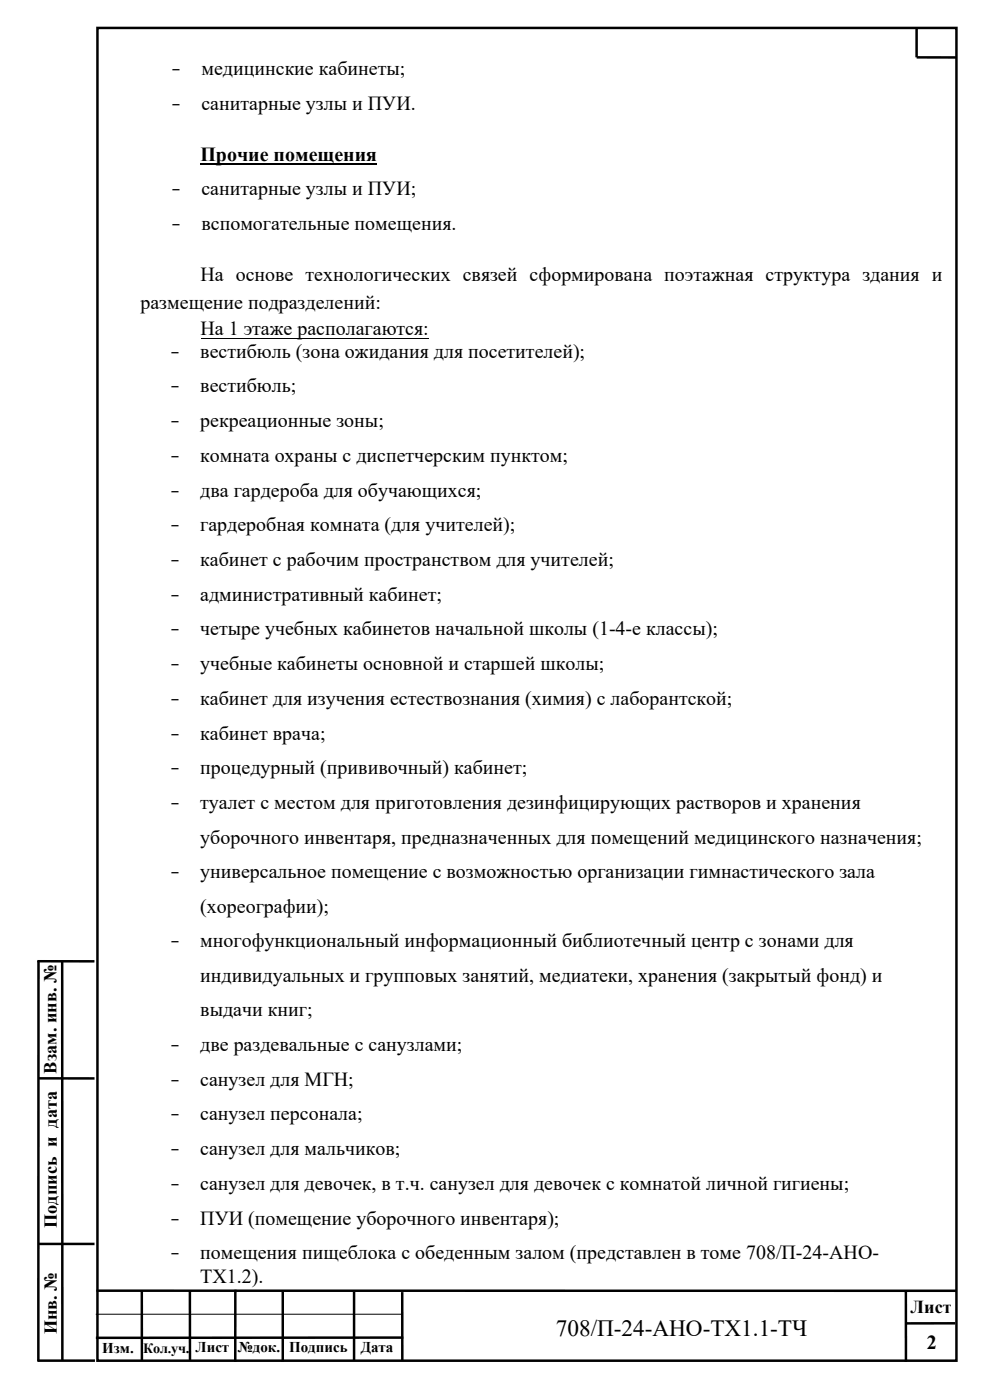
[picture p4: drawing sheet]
<svg xmlns="http://www.w3.org/2000/svg" width="210mm" height="297mm" viewBox="0 0 210 297" stroke-linecap="round" stroke-linejoin="round" font-family="sans-serif">
<defs><g id="words">
<text font-size="4.9" x="117.9" y="283.4">708/П-24-АНО-ТХ1.1-ТЧ</text>
<g font-size="4.2">
<text x="36.4" y="15.9">-</text>
<text x="42.7" y="15.9">медицинские кабинеты;</text>
<text x="36.4" y="23.3">-</text>
<text x="42.7" y="23.3">санитарные узлы и ПУИ.</text>
<text x="42.5" y="34.1">Прочие помещения</text>
<text x="36.4" y="41.5">-</text>
<text x="42.7" y="41.5">санитарные узлы и ПУИ;</text>
<text x="36.4" y="48.8">-</text>
<text x="42.7" y="48.8">вспомогательные помещения.</text>
<text x="42.5" y="59.7">На основе технологических связей сформирована поэтажная структура здания и</text>
<text x="29.8" y="65.5">размещение подразделений:</text>
<text x="42.5" y="71">На 1 этаже располагаются:</text>
<text x="36.1" y="75.9">-</text>
<text x="42.5" y="75.9">вестибюль (зона ожидания для посетителей);</text>
<text x="36.1" y="83.3">-</text>
<text x="42.5" y="83.3">вестибюль;</text>
<text x="36.1" y="90.6">-</text>
<text x="42.5" y="90.6">рекреационные зоны;</text>
<text x="36.1" y="98">-</text>
<text x="42.5" y="98">комната охраны с диспетчерским пунктом;</text>
<text x="36.1" y="105.4">-</text>
<text x="42.5" y="105.4">два гардероба для обучающихся;</text>
<text x="36.1" y="112.7">-</text>
<text x="42.5" y="112.7">гардеробная комната (для учителей);</text>
<text x="36.1" y="120.1">-</text>
<text x="42.5" y="120.1">кабинет с рабочим пространством для учителей;</text>
<text x="36.1" y="127.5">-</text>
<text x="42.5" y="127.5">административный кабинет;</text>
<text x="36.1" y="134.8">-</text>
<text x="42.5" y="134.8">четыре учебных кабинетов начальной школы (1-4-е классы);</text>
<text x="36.1" y="142.2">-</text>
<text x="42.5" y="142.2">учебные кабинеты основной и старшей школы;</text>
<text x="36.1" y="149.6">-</text>
<text x="42.5" y="149.6">кабинет для изучения естествознания (химия) с лаборантской;</text>
<text x="36.1" y="156.9">-</text>
<text x="42.5" y="156.9">кабинет врача;</text>
<text x="36.1" y="164.3">-</text>
<text x="42.5" y="164.3">процедурный (прививочный) кабинет;</text>
<text x="36.1" y="171.7">-</text>
<text x="42.5" y="171.7">туалет с местом для приготовления дезинфицирующих растворов и хранения</text>
<text x="42.5" y="179">уборочного инвентаря, предназначенных для помещений медицинского назначения;</text>
<text x="36.1" y="186.3">-</text>
<text x="42.5" y="186.3">универсальное помещение с возможностью организации гимнастического зала</text>
<text x="42.5" y="193.6">(хореографии);</text>
<text x="36.1" y="201">-</text>
<text x="42.5" y="201">многофункциональный информационный библиотечный центр с зонами для</text>
<text x="42.5" y="208.3">индивидуальных и групповых занятий, медиатеки, хранения (закрытый фонд) и</text>
<text x="42.5" y="215.6">выдачи книг;</text>
<text x="36.1" y="223">-</text>
<text x="42.5" y="223">две раздевальные с санузлами;</text>
<text x="36.1" y="230.4">-</text>
<text x="42.5" y="230.4">санузел для МГН;</text>
<text x="36.1" y="237.7">-</text>
<text x="42.5" y="237.7">санузел персонала;</text>
<text x="36.1" y="245.1">-</text>
<text x="42.5" y="245.1">санузел для мальчиков;</text>
<text x="36.1" y="252.5">-</text>
<text x="42.5" y="252.5">санузел для девочек, в т.ч. санузел для девочек с комнатой личной гигиены;</text>
<text x="36.1" y="259.8">-</text>
<text x="42.5" y="259.8">ПУИ (помещение уборочного инвентаря);</text>
<text x="36.1" y="267.2">-</text>
<text x="42.5" y="267.2">помещения пищеблока с обеденным залом (представлен в томе 708/П-24-АНО-</text>
<text x="42.5" y="272.3">ТХ1.2).</text>
<text x="196.6" y="286.1">2</text>
</g>
<g font-size="3.9">
<text x="12" y="227.8" transform="rotate(-90 12 227.8)">Взам. инв. №</text>
<text x="12" y="260.5" transform="rotate(-90 12 260.5)">Подпись и дата</text>
<text x="193.2" y="278.7">Лист</text>
<text x="12" y="283.1" transform="rotate(-90 12 283.1)">Инв. №</text>
</g>
<g font-size="3.2">
<text x="21.7" y="287">Изм.</text>
<text x="41.5" y="286.9">Лист</text>
<text x="50.4" y="286.9">№док.</text>
<text x="61.3" y="286.9">Подпись</text>
<text x="76.5" y="286.9">Дата</text>
</g>
<text font-size="3" x="30.4" y="287.1">Кол.уч.</text>
</g></defs>
<g fill="none" stroke="#000" stroke-width=".53">
<path d="M20.7 5.9h182.2v282.8h-182.2zM194.5 6.2v6h8.5M7.9 203.9l12.1 .1M8.2 203.9l-.1 85M13.2 203.9v84.7M8.2 228.8h11.9M8.2 263.9h11.9M20.5 273.8l182.3 .1M30.1 274v14.7M40.3 273.8v14.8M49.9 273.6v15.3M60 274v14.9"/>
<path d="M75.1 274.1v14.6M85.3 274.1l.1 14.6M192.2 273.9v15M8 288.7h12.1M85.6 283.8h-65.3M202.7 280.8h-10.5"/>
</g>
<path d="M42.6 71.9h48.3M20.3 278.8h65" fill="none" stroke="#000" stroke-width=".21"/>
<path d="M42.5 34.8h37.5" fill="none" stroke="#000" stroke-width=".4"/>
<use href="#words"/>
</svg>
